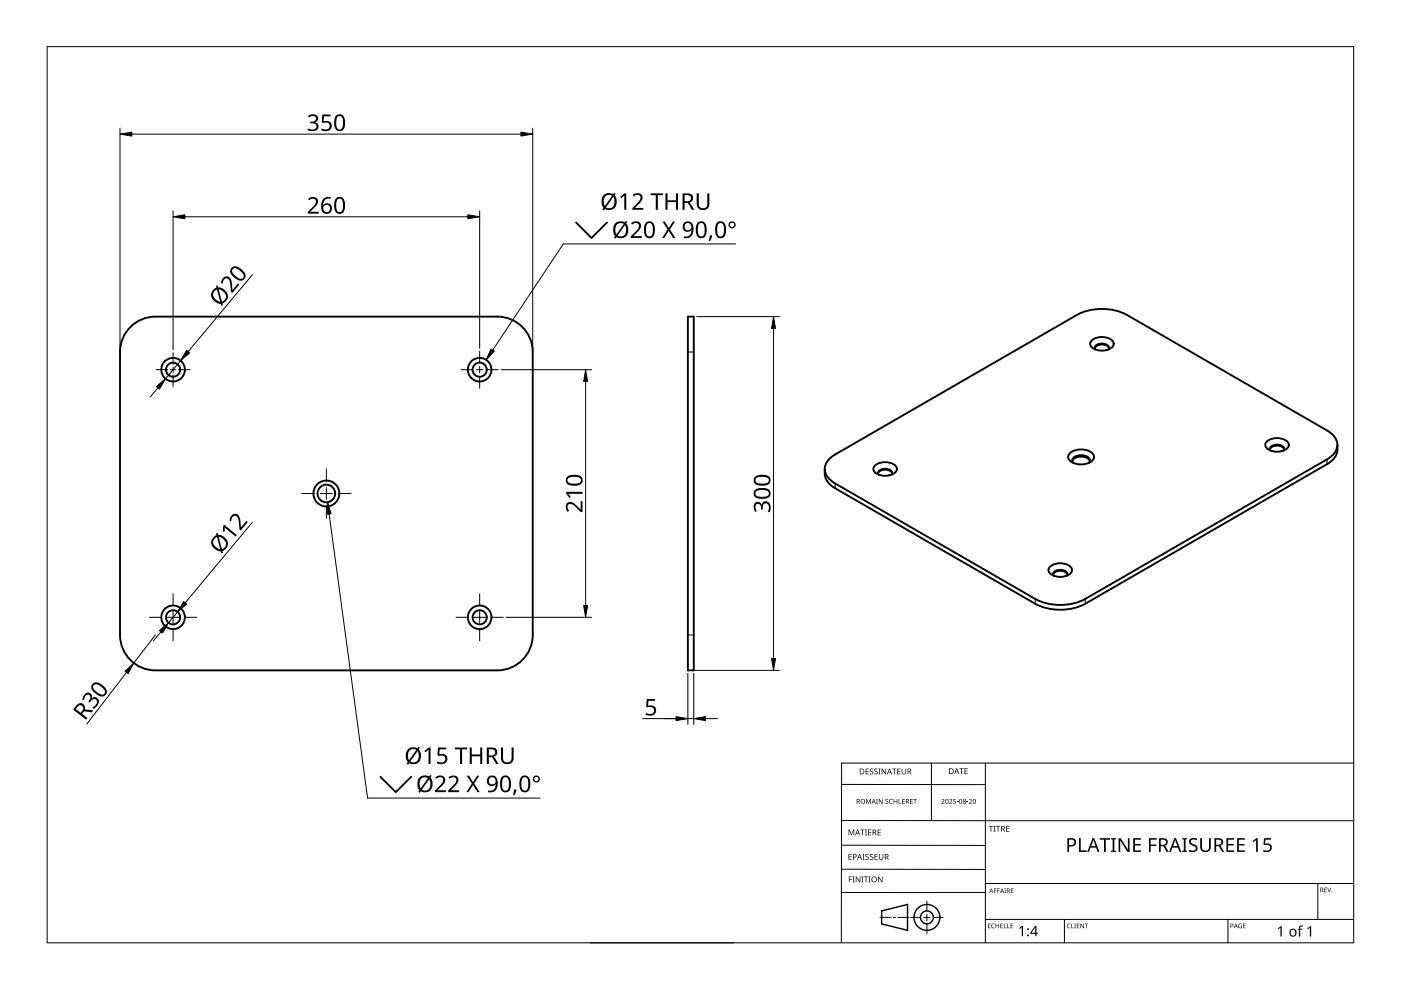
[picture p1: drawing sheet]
<svg xmlns="http://www.w3.org/2000/svg" width="297mm" height="210mm" viewBox="0 0 297 210" stroke-linecap="round" stroke-linejoin="round" font-family="sans-serif">
<g fill="none" stroke="#000" stroke-width=".4">
<path d="M27.3 69.7a7.5 7.5 0 0 1 5.6-2.6h72.5a7.5 7.5 0 0 1 7.5 7.5v60a7.5 7.5 0 0 1-7.5 7.5h-72.5a7.5 7.5 0 0 1-7.5-7.5v-60a7.5 7.5 0 0 1 1.9-4.9zM145.8 67.1h1.3v75h-1.3zM231.5 72.2a3.4 3.4 0 0 1 4.5 .3 1.25 1.25 0 0 1-1.1 1.6 3.3 3.3 0 0 1-3.7-.8l-.1-.4zM232.3 74.1l-.1-.1a.84 .84 0 0 1 1-1.1 1.43 1.43 0 0 1 1.9 1l-.1 .2M235.1 73.8a1.83 1.83 0 0 0-3 0M176 97.1l1.1-.7 51.2-29.6a11.7 11.7 0 0 1 10.6 0l42.5 24.5a3.4 3.4 0 0 1 2 4 4.3 4.3 0 0 1-2 2.1l-51.3 29.6a11.7 11.7 0 0 1-10.6 0l-42.4-24.5a3.4 3.4 0 0 1-2-4zM185.5 98.7a3.4 3.4 0 0 1 4.6 .3 1.25 1.25 0 0 1-1.2 1.7 3.3 3.3 0 0 1-3.6-.9l-.1-.4zM226.8 96.1a3.8 3.8 0 0 1 5.1 .4 1.37 1.37 0 0 1-1.3 1.8 3.7 3.7 0 0 1-4-1l-.1-.4zM227.6 98.2a.83 .83 0 0 1-.2-.9 .83 .83 0 0 1 .7-.6 2.55 2.55 0 0 1 2.9 .6 .72 .72 0 0 1-.2 .9M231.1 97.7a2.32 2.32 0 0 0-3.7 0M268.6 93.6a3.4 3.4 0 0 1 4.6 .3 1.25 1.25 0 0 1-1.2 1.7 3.3 3.3 0 0 1-3.7-.9v-.4zM269.4 95.6l-.1-.2a.84 .84 0 0 1 1-1.1 1.43 1.43 0 0 1 1.9 1l-.1 .3"/>
<path d="M272.2 95.2a1.83 1.83 0 0 0-2.9 0M283.6 94.3a3.8 3.8 0 0 1-2.2 4.1l-51.3 29.6a11.7 11.7 0 0 1-10.6 0l-42.4-24.5a3.8 3.8 0 0 1-2.2-4.1M186.3 100.7l-.1-.2a.84 .84 0 0 1 1-1.1 1.43 1.43 0 0 1 1.9 1l-.1 .3M189.2 100.4a1.83 1.83 0 0 0-3 0M222.6 120.1a3.4 3.4 0 0 1 4.6 .4 1.25 1.25 0 0 1-1.1 1.6 3.3 3.3 0 0 1-3.7-.8l-.1-.4zM223.5 122.1l-.1-.1a.84 .84 0 0 1 .9-1.1 1.43 1.43 0 0 1 2 .9l-.2 .3M226.3 121.8a1.83 1.83 0 0 0-3 0"/>
<circle cx="36.7" cy="78.4" r="2.5"/>
<circle cx="36.7" cy="78.4" r="1.5"/>
<circle cx="101.7" cy="78.4" r="2.5"/>
<circle cx="101.7" cy="78.4" r="1.5"/>
<circle cx="69.2" cy="104.6" r="2.75"/>
<circle cx="69.2" cy="104.6" r="1.88"/>
<circle cx="36.7" cy="130.9" r="2.5"/>
<circle cx="36.7" cy="130.9" r="1.5"/>
<circle cx="101.7" cy="130.9" r="2.5"/>
<circle cx="101.7" cy="130.9" r="1.5"/>
</g>
<path d="M145.8 74.6h1.3M281.4 97.4v1M177.1 102.5v1M145.8 134.6h1.3M219.5 127v1M230.1 127v1" fill="none" stroke="#000" stroke-width=".21"/>
<path d="M10 9.9h277v190h-277z" fill="none" stroke="#000" stroke-width=".21"/>
<g fill="none" stroke="#000" stroke-width=".21">
<path d="M178.4 179.2l30.5 .1M178.4 166.3l30.5 .1M178.5 174h108.6M197.5 161.8v12.2M208.9 161.8v38.1M287 161.8h-108.6v38.1M125.1 199.9h30.5M178.4 184.3h30.5M186.6 194.5h2.4M189.4 194.5h.5M190.4 194.5h2.4M193.1 194.5h2.1"/>
<path d="M195.8 194.5h1.4M196.5 191.1v2M196.5 193.8v1.4M196.5 195.9v2M197.9 194.5h2.1M208.9 189.2h-30.5M208.9 187.3h78.1M208.9 194.9h78.1M225.7 194.9v5M260.4 194.9v5M279.4 187.3v7.6"/>
</g>
<g fill="none" stroke="#000" stroke-width=".3">
<path d="M186.9 193.1l5.5-1.3v5.5l-5.5-1.4z"/>
<circle cx="196.5" cy="194.5" r="1.37"/>
<circle cx="196.5" cy="194.5" r="2.74"/>
</g>
<g fill="#000">
<path d="M179.9 175.9h.2l.4 1 .4-1h.2v1.2h-.1v-1.1l-.4 1.1h-.2l-.4-1.1 .1 1.1h-.2zM182.4 175.9h.9v.1h-.4v1.1h-.1v-1.1h-.4zM183.4 175.9h.4l-.1 .1v1l.1 .1h-.4l.1-.1v-1zM183.6 169.4h.2l.3 .8 .4-.8h.2v1h-.2v-.9l-.4 .9-.4-.9 .1 .9h-.2zM183.5 163h.7v.1h-.5v.4h.5v.1h-.5v.4h.5v.2h-.7zM184.1 175.9h.6v.1h-.5v.4h.5v.1h-.5v.5h.5v.1h-.6zM184.5 163.1l.4-.2 .2 .1v.1a.25 .25 0 0 0-.4-.1 .25 .25 0 0 0 0 .4 .4 .4 0 0 1 .5 .3 .4 .4 0 0 1-.3 .5 .4 .4 0 0 1-.5-.2h.1a.27 .27 0 0 0 .4 .1 .27 .27 0 0 0-.1-.4l-.3-.3zM185.4 163.1l.4-.2 .3 .1-.1 .1a.25 .25 0 0 0-.4-.1 .25 .25 0 0 0 0 .4 .4 .4 0 0 1 .5 .3 .4 .4 0 0 1-.3 .5 .4 .4 0 0 1-.5-.2h.1a.27 .27 0 0 0 .4 .1 .27 .27 0 0 0 0-.4l-.4-.3zM185.8 169.4h.3l-.1 .1v.8l.1 .1h-.3l.1-.1zM186.2 163h.5l-.2 .1v1l.2 .1h-.5l.2-.1v-1zM186.1 175.9h.6v.1h-.5v.4h.5v.1h-.5v.5h.5v.1h-.6zM186.3 169.4h.2l.5 .8v-.8h.1v1h-.1l-.6-.8v.8h-.1z"/>
<path d="M186.9 163h.2l.6 1v-1h.2v1.2h-.2l-.6-1v1h-.2zM187.8 169.5l.3-.1h.2v.2a.25 .25 0 0 0-.3-.1 .25 .25 0 0 0-.1 .3 .25 .25 0 0 0 .3 .1 .32 .32 0 0 1 0 .5 .32 .32 0 0 1-.5-.1 .25 .25 0 0 0 .4 .1 .25 .25 0 0 0 0-.4l-.3-.2zM188.6 169.5l.4-.1h.3l-.1 .2a.41 .41 0 0 0-.6 .3 .41 .41 0 0 0 .6 .4 .48 .48 0 0 1-.6-.1 .48 .48 0 0 1 0-.7zM189.1 163h1v.1h-.4v1.1h-.2v-1.1h-.4zM189.5 169.4h.1v.4h.5v-.4h.1v1h-.1v-.5h-.5v.5h-.1zM190.5 169.4h.2v.9h.4v.1h-.6zM190.2 163h.7v.1h-.5v.4h.5v.1h-.5v.4h.5v.2h-.7zM191.3 169.4h.5v.1h-.4v.3h.4v.1h-.4v.4h.4v.1h-.5zM191.2 163h.1v.8a.32 .32 0 0 0 .3 .3 .32 .32 0 0 0 .4-.4v-.7h.1v.7a.47 .47 0 0 1-.5 .5 .47 .47 0 0 1-.4-.5zM193 169.4h.5v.1h-.4v.3h.4v.1h-.4v.4h.4v.1h-.5zM193.6 169.4h.8v.1h-.3v.9h-.2v-.9h-.3zM199.6 169.5a.37 .37 0 0 1 .6 0 .37 .37 0 0 1-.2 .6l-.2 .2h.5v.1h-.7l.3-.4a.27 .27 0 0 0 .2-.3 .27 .27 0 0 0-.4-.1z"/>
<path d="M201.2 169.5a.37 .37 0 0 1 .6 0 .37 .37 0 0 1-.2 .6l-.2 .2h.5v.1h-.7l.3-.4a.27 .27 0 0 0 .3-.3 .27 .27 0 0 0-.5-.1zM202.1 169.4h.5v.1h-.4v.3a.34 .34 0 0 1 .5 .2 .34 .34 0 0 1-.2 .4 .34 .34 0 0 1-.4-.1 .29 .29 0 0 0 .4 0 .29 .29 0 0 0 0-.4 .29 .29 0 0 0-.4 0zM202.9 170l.3 .1zM203.4 162.9h.9v.1h-.4v1.1h-.1v-1.1h-.4zM204.9 170l.4 .1zM204.5 162.9h.7v.1h-.5v.4h.4v.1h-.4v.5h.5v.1h-.7zM205.4 169.5a.37 .37 0 0 1 .6 0 .37 .37 0 0 1-.2 .6l-.2 .2h.5v.1h-.7l.3-.4a.27 .27 0 0 0 .3-.3 .27 .27 0 0 0-.5-.1zM209.6 175.1h.9v.2h-.3v1h-.2v-1h-.4zM210.6 175.1h.5l-.2 .1v1l.2 .1h-.5l.2-.1v-1zM211.2 175.1h.9v.2h-.4v1h-.2v-1h-.3zM213.3 175.1h.7v.2h-.5v.3h.5v.2h-.5v.4h.5v.1h-.7zM252.2 178a1.38 1.38 0 0 1 1.6-.2l-.1 .3-.3-.1a.55 .55 0 0 0-.9 .3 .55 .55 0 0 0 .6 .7 .88 .88 0 0 1 .8 1.1 .88 .88 0 0 1-1.3 .6l-.5-.2v-.3h.2a.82 .82 0 0 0 1.2-.3l-.1-.4-.4-.2a.88 .88 0 0 1-.8-1.3z"/>
<path d="M254.5 177.7h.3v1.9a.76 .76 0 0 0 .8 .7 .76 .76 0 0 0 .7-.7v-1.9h.4v1.9a1.12 1.12 0 0 1-1.1 1.1 1.12 1.12 0 0 1-1.1-1.1zM268 177.7h1.5v.3h-1.2l-.1 .9a.98 .98 0 0 1 1.5 .8 .98 .98 0 0 1-1.4 1l-.5-.2v-.3a.84 .84 0 0 0 .9 .2 .84 .84 0 0 0 .6-.8 .81 .81 0 0 0-1.2-.4l-.2-.1zM180 185.8h.7v.2h-.6v.4h.5v.1h-.5v.6h-.1zM179.9 181.1h.7v.1h-.5v.4h.4v.1h-.4v.5h.5v.1h-.7zM180.8 185.8h.4l-.1 .2v.9l.1 .2h-.4l.1-.2v-.9zM181.4 185.8h.2l.7 1.1v-1.1h.1v1.3h-.2l-.6-1v1h-.2zM182.6 185.8h.5l-.2 .2v.9l.2 .2h-.5l.2-.2v-.9zM182.9 181.1h.4l-.1 .1v1l.1 .1h-.4l.1-.1v-1zM183.2 185.8h.9v.2h-.4v1.1h-.2v-1.1h-.3zM183.5 181.2l.5-.1h.2v.2a.25 .25 0 0 0-.4-.1 .25 .25 0 0 0 0 .4 .4 .4 0 0 1 .4 .3 .4 .4 0 0 1-.2 .4 .4 .4 0 0 1-.5-.2 .27 .27 0 0 0 .5 .1 .27 .27 0 0 0-.1-.4l-.4-.3zM184.2 185.8h.4l-.1 .2v.9l.1 .2h-.4l.1-.2v-.9zM184.5 181.2l.4-.1h.2v.2a.25 .25 0 0 0-.4-.1 .25 .25 0 0 0 0 .4 .4 .4 0 0 1 .5 .3 .4 .4 0 0 1-.3 .4 .4 .4 0 0 1-.5-.2h.1a.27 .27 0 0 0 .4 .1 .27 .27 0 0 0-.1-.4l-.3-.3z"/>
<path d="M185.4 181.1h.7v.1h-.5v.4h.5v.1h-.5v.5h.5v.1h-.7zM186.2 185.8h.1l.7 1.1v-1.1h.1v1.3h-.2l-.6-1v1h-.1zM186.3 181.1h.2v.8a.32 .32 0 0 0 .3 .3 .32 .32 0 0 0 .3-.3v-.8h.2v.8a.47 .47 0 0 1-.5 .4 .47 .47 0 0 1-.5-.4zM209.5 195.8h.5l-.4 .1v.3h.4l-.4 .1v.4l.4 .1h-.5zM210.3 196l.3-.2 .3 .1v.1a.39 .39 0 0 0-.6 .3 .39 .39 0 0 0 .6 .4 .46 .46 0 0 1-.7-.1 .46 .46 0 0 1 .1-.6zM210.7 188.4h.6l-.4 .1v.3h.4l-.4 .1v.4h-.2zM211.4 188.4h.6l-.4 .1v.3h.4l-.4 .1v.4h-.2zM211.1 195.8h.1v.4h.5v-.4h.1v1h-.1v-.5h-.5v.5h-.1zM212.1 195.8h.5l-.4 .1v.3h.4l-.4 .1v.4l.4 .1h-.5zM212.8 195.8h.2v.9l.4 .1h-.6zM212.9 188.4h.4l-.1 .1 .1 .8h-.4l.2-.1zM213.6 195.8h.1v.9l.4 .1h-.5z"/>
<path d="M214.3 195.8h.5l-.4 .1v.3h.4l-.4 .1v.4l.4 .1h-.5zM214.3 188.4h.6l-.5 .1v.3h.4l-.4 .1v.3l.5 .1h-.6zM216.1 196.8l.6-.5h.2v2.2h-.3v-1.9l-.4 .3zM226.3 196l.4-.2 .3 .1-.1 .1a.39 .39 0 0 0-.6 .3 .39 .39 0 0 0 .6 .4 .46 .46 0 0 1-.6-.1 .46 .46 0 0 1 0-.6zM227.1 195.8h.2v.9l.4 .1h-.6zM227.8 195.8h.3l-.1 .1 .1 .9h-.3l.1-.1zM228.8 177.7h.3v2.6h1.3v.3h-1.6zM228.3 195.8h.5l-.4 .1v.3h.4l-.4 .1v.4l.4 .1h-.5zM229.1 195.8h.1l.5 .8v-.8h.1v1h-.1l-.5-.8v.8h-.1zM230 195.8h.7l-.3 .1v.9h-.1v-.9zM233.2 177.7h2.1v.3h-.9v2.6h-.3v-2.6h-.9zM235.6 177.7h1v.2l-.3 .1v2.3l.3 .1v.2h-1v-.2l.3-.1v-2.3l-.3-.1z"/>
<path d="M237.2 177.7h.4l1.5 2.4v-2.4h.4v2.9h-.4l-1.6-2.4v2.4h-.3zM240.3 177.7h1.6v.3h-1.3v.9h1.2v.4h-1.2v1h1.3v.3h-1.6zM243.6 177.7h1.6v.3h-1.2v1.1h1.2v.3h-1.2v1.2h-.4zM250.6 177.7h1.1v.2l-.4 .1v2.3l.4 .1v.2h-1.1v-.2l.4-.1v-2.3l-.4-.1zM260 177.7h1.6v.3h-1.2v.9h1.2v.4h-1.2v1h1.2v.3h-1.6zM262.7 196l.6-.1-.1 .1a.4 .4 0 0 0-.5 .3 .4 .4 0 0 0 .5 .4v-.3l-.2-.1h.3v.5a.53 .53 0 0 1-.7-.1 .53 .53 0 0 1 .1-.7zM262.3 177.7h1.6v.3h-1.2v.9h1.1v.4h-1.1v1h1.2v.3h-1.6zM263.6 195.8h.5l-.4 .1v.3h.4l-.4 .1v.4l.4 .1h-.5zM265.6 178.3l.8-.6h.3v2.9h-.4v-2.5l-.5 .5zM270.9 196.8l.6-.4h.2v2.2h-.2v-1.9l-.4 .3zM275.5 196.4l.7-.1v.2h-.4l-.1 .2v.2h.4v.2h-.4v1.5h-.3v-1.5h-.3l.3-.2zM277.2 196.8l.6-.4h.2v2.2h-.3v-1.9l-.4 .3z"/>
<path d="M280.8 188.2h.5l-.4 .1v.3h.4l-.4 .1v.4l.4 .1h-.5zM281.4 188.2h.1l.3 .8 .3-.8h.1l-.3 1h-.1z"/>
<path d="M181.6 169.4h.3a.29 .29 0 0 1 .4 .2 .29 .29 0 0 1-.2 .4l.3 .4h-.2l-.2-.4h-.2v.4h-.2zM181.8 169.5v.4h.1a.2 .2 0 0 0 .2-.2 .2 .2 0 0 0-.2-.2z"/>
<path d="M181.8 175.9h.1l.5 1.2h-.2l-.1-.4h-.5l-.2 .4h-.1zM181.8 176l-.2 .6h.4z"/>
<path d="M182.3 163h.4a.61 .61 0 0 1 .6 .6 .61 .61 0 0 1-.7 .6h-.3zM182.4 163.1v.9h.2a.48 .48 0 0 0 .5-.4 .48 .48 0 0 0-.5-.5z"/>
<path d="M182.4 169.9a.51 .51 0 0 1 1 0 .51 .51 0 0 1-1 0zM182.6 169.9a.4 .4 0 0 0 .8 0 .4 .4 0 0 0-.8 0z"/>
<path d="M185 175.9h.3a.35 .35 0 0 1 .5 .2 .35 .35 0 0 1-.3 .5l.4 .5h-.2l-.3-.5h-.2v.5h-.2zM185.2 176v.5h.1a.23 .23 0 0 0 .3-.3 .23 .23 0 0 0-.3-.2z"/>
<path d="M185.2 169.4l.5 1-.3-.3h-.4l-.2 .3zM185.2 169.5l-.1 .5h.3z"/>
<path d="M188.5 163h.2l.4 1.2h-.1l-.2-.4h-.5l-.1 .4h-.2zM188.6 163.1l-.2 .6h.4z"/>
<path d="M192.1 169.4h.3a.29 .29 0 0 1 .3 .2 .29 .29 0 0 1-.2 .4l.3 .4h-.1l-.3-.4h-.2v.4h-.1zM192.2 169.5v.4h.2a.2 .2 0 0 0 .2-.2 .2 .2 0 0 0-.3-.2z"/>
<path d="M192.4 163h.4a.35 .35 0 0 1 .4 .2 .35 .35 0 0 1-.2 .4l.3 .6h-.2l-.3-.5h-.2v.5h-.2zM192.6 163.1v.4h.2a.23 .23 0 0 0 .3-.2 .23 .23 0 0 0-.3-.2z"/>
<path d="M200.5 169.5l.4-.1 .2 .2v.5l-.2 .3h-.3l-.2-.2zM200.6 169.6v.1a.37 .37 0 0 0-.1 .4 .37 .37 0 0 0 .4 .2 .4 .4 0 0 0 .1-.5 .4 .4 0 0 0-.4-.2z"/>
<path d="M201.2 162.9h.4a.61 .61 0 0 1 .6 .6 .61 .61 0 0 1-.6 .6h-.4zM201.4 163v1h.1a.48 .48 0 0 0 .5-.5 .48 .48 0 0 0-.4-.5z"/>
<path d="M202.8 162.9h.1l.5 1.2h-.2l-.1-.4h-.5l-.1 .4h-.2zM202.8 163l-.1 .6h.3z"/>
<path d="M203.5 169.5l.3-.1 .2 .2v.5l-.2 .3h-.3l-.1-.2zM203.5 169.6v.1a.37 .37 0 0 0-.1 .4 .37 .37 0 0 0 .4 .2 .4 .4 0 0 0 .1-.5 .4 .4 0 0 0-.4-.2z"/>
<path d="M204.2 169.5a.29 .29 0 0 1 .5-.1 .29 .29 0 0 1-.1 .5 .29 .29 0 0 1 .1 .4 .29 .29 0 0 1-.4 0 .29 .29 0 0 1 .1-.4zM204.3 170.2a.2 .2 0 0 0 .4 0 .2 .2 0 0 0-.4 0zM204.3 169.7a.17 .17 0 0 0 .3 0 .17 .17 0 0 0-.3 0z"/>
<path d="M206.4 169.5l.3-.1 .2 .2v.5l-.2 .3h-.3l-.1-.2zM206.4 169.6v.1a.37 .37 0 0 0-.1 .4 .37 .37 0 0 0 .4 .2 .4 .4 0 0 0 .2-.5 .4 .4 0 0 0-.5-.2z"/>
<path d="M212.3 175.1h.3a.35 .35 0 0 1 .4 .3 .35 .35 0 0 1-.2 .4l.3 .5h-.2l-.3-.5h-.2v.5h-.1zM212.4 175.2v.5h.2a.23 .23 0 0 0 .3-.2 .23 .23 0 0 0-.3-.3z"/>
<path d="M226.3 177.7h.8a.92 .92 0 0 1 1.1 .9 .92 .92 0 0 1-1.2 .9h-.3v1.1h-.4zM226.7 178v1.2a.73 .73 0 0 0 .8-.1 .73 .73 0 0 0 .2-.8l-.3-.2z"/>
<path d="M245.7 177.7h.8a.84 .84 0 0 1 1.1 .6 .84 .84 0 0 1-.6 1l.8 1.3h-.4l-.7-1.2h-.6v1.2h-.4zM246.1 178v1.1h.4a.56 .56 0 0 0 .7-.5 .56 .56 0 0 0-.7-.6z"/>
<path d="M257.5 177.7h.8a.84 .84 0 0 1 1 .6 .84 .84 0 0 1-.5 1l.8 1.3h-.5l-.7-1.2h-.6v1.2h-.3zM257.8 178v1.1h.5a.56 .56 0 0 0 .7-.5 .56 .56 0 0 0-.7-.6z"/>
<path d="M180.8 181.1h.4a.41 .41 0 0 1 .4 .5 .41 .41 0 0 1-.6 .2v.5h-.2zM181 181.2v.5a.29 .29 0 0 0 .5-.3 .29 .29 0 0 0-.5-.2z"/>
<path d="M182.2 181.1h.1l.5 1.2h-.2l-.1-.4h-.5l-.1 .4h-.2zM182.3 181.2l-.2 .6h.3z"/>
<path d="M184.7 186.5a.61 .61 0 0 1 1.2 0 .61 .61 0 0 1-1.2 0zM184.9 186.5a.45 .45 0 0 0 .9 0 .45 .45 0 0 0-.9 0z"/>
<path d="M187.6 181.1h.3a.35 .35 0 0 1 .5 .2 .35 .35 0 0 1-.3 .4l.4 .6h-.2l-.3-.5h-.3v.5h-.1zM187.7 181.2v.5h.2a.23 .23 0 0 0 .3-.3 .23 .23 0 0 0-.3-.2z"/>
<path d="M210.1 188.4l.5 .9-.2-.3h-.4l-.3 .3zM210.2 188.5l-.2 .4h.3z"/>
<path d="M212.4 188.4l.5 .9-.3-.3h-.3l-.3 .3zM212.4 188.5l-.1 .4h.3z"/>
<path d="M213.5 188.4h.2a.28 .28 0 0 1 .4 .2 .28 .28 0 0 1-.2 .3l.3 .4-.4-.4h-.2v.4h-.1zM213.6 188.5v.3h.1a.19 .19 0 0 0 .3-.2 .19 .19 0 0 0-.3-.1z"/>
<path d="M219.5 196.3h.2v1.5h.4v.2h-.4v.5h-.2v-.5h-1.1v-.2zM219.5 196.6l-.8 1.2h.8z"/>
<path d="M231.6 177.7h.4l1.1 2.9h-.4l-.3-.9h-1.2l-.3 .9h-.4zM231.8 178.1l-.4 1.3h.9z"/>
<path d="M249 177.7h.3l1.2 2.9h-.4l-.4-.9h-1.1l-.4 .9h-.3zM249.2 178.1l-.5 1.3h.9z"/>
<path d="M260.9 195.8h.2a.32 .32 0 0 1 .4 .4 .32 .32 0 0 1-.5 .2v.4h-.1zM261 195.9v.4a.24 .24 0 0 0 .4-.2 .24 .24 0 0 0-.4-.2z"/>
<path d="M262 195.8l.4 1-.2-.3h-.4l-.2 .3zM262 196l-.1 .4h.3z"/>
<path d="M273.6 197.1a.82 .82 0 0 1 1.2 .1 .82 .82 0 0 1-.2 1.2 .82 .82 0 0 1-1.2-.4zM273.8 197.2a.6 .6 0 0 0-.1 .8 .6 .6 0 0 0 .8 .2l.1-.3a.53 .53 0 0 0-.1-.6 .53 .53 0 0 0-.7-.1z"/>
<path d="M279.9 188.2h.3a.28 .28 0 0 1 .3 .2 .28 .28 0 0 1-.1 .3l.2 .5-.3-.4h-.2v.4h-.2zM280.1 188.3v.4h.1a.19 .19 0 0 0 .2-.2 .19 .19 0 0 0-.2-.2z"/>
<circle cx="218" cy="198.3" r=".2"/>
<circle cx="218" cy="197" r=".2"/>
<circle cx="282.4" cy="189.1" r=".09"/>
</g>
<g fill="none" stroke="#000" stroke-width=".21">
<path d="M33.1 78.4h2.5M36.1 78.4h1.2M36.7 74.8v2.5M36.7 77.8v1.1M36.7 79.5v2.5M37.8 78.4h2.5M97.8 78.4h2.5M101 78.4h1.4M101.7 74.5v2.5M101.7 77.7v1.4M101.7 79.8v2.5M103.1 78.4h2.5"/>
<path d="M69.2 99.4v2.7M63.9 104.6h2.8M67.9 104.6h2.5M69.2 103.4v2.5M69.2 107.1v2.8M71.7 104.6h2.7M31.7 130.9h2.5M35.4 130.9h2.5M36.7 125.9v2.5M36.7 129.6v2.5M36.7 133.4v2.5M39.2 130.9h2.5"/>
<path d="M96.7 130.9h2.5M100.4 130.9h2.5M101.7 125.9v2.5M101.7 129.6v2.5M101.7 133.4v2.5M104.2 130.9h2.5"/>
</g>
<g fill="none" stroke="#000" stroke-width=".21">
<path d="M25.4 27.2v46.8M27.9 28.4h82.5M112.9 27.2v46.8M36.7 44.7v29.4M39.2 46h60M53.5 58.2l-13.6 16.3M101.7 44.7v29.1M38.3 76.5l-3.2 3.8M106.2 78.4h19.2M147.7 67.1h17.6M164 69.6v70M33.5 82.2l-1.6 1.9"/>
<path d="M124.2 80.9v47.5M53.5 110.7l-14.2 17.1M32.9 134.6l-4.5 6M34.1 134l-1.6 1.9M37.7 129.7l-2 2.3M107.3 130.9h18.1M26.8 142.6l-8.4 10.9M136.3 152.4h10.8M145.8 142.8v10.8M146.5 142.1h18.8M147.1 142.8v10.8M149.6 152.4h2.5"/>
</g>
<g fill="#000">
<path d="M65.3 24.6a1.25 1.25 0 0 1 1.2-.4 1.25 1.25 0 0 1 .9 .9 .85 .85 0 0 1-.7 .8 .93 .93 0 0 1 .9 1.1 .93 .93 0 0 1-1.1 .8l-1.2-.2v-.4a1.24 1.24 0 0 0 1.8-.3 .71 .71 0 0 0-1-.8h-.3v-.3a.81 .81 0 0 0 .8-.1 .81 .81 0 0 0 .4-.8 1.02 1.02 0 0 0-1.5 0zM68.3 24.3h1.8v.4h-1.4l-.1 1a1.17 1.17 0 0 1 1.8 .9 1.17 1.17 0 0 1-1.6 1.2l-.7-.2v-.4a1.03 1.03 0 0 0 1.8-.5 .93 .93 0 0 0-1.5-.6l-.2-.2zM65.3 42.2a1.16 1.16 0 0 1 1.3-.5 1.16 1.16 0 0 1 .8 1.2l-.3 .7-1.3 1.3h1.8v.4h-2.3v-.4l1.1-1.1a.98 .98 0 0 0 .2-1.6l-.4-.1-.7 .4zM122 47.1h.3l3.1 3.1 3.1-3.1a.19 .19 0 0 1 .3 0 .19 .19 0 0 1 0 .2l-3.4 3.4-3.4-3.4zM131.5 41.7l.9-.7h.4v3.5h-.4v-3.1l-.7 .6zM133.8 47.3a1.16 1.16 0 0 1 1.3-.4 1.16 1.16 0 0 1 .8 1.2l-.3 .6-1.3 1.4h1.7v.4h-2.3v-.4l1.1-1.1a.98 .98 0 0 0 .3-1.7h-.5l-.6 .3zM134.1 41.4a1.16 1.16 0 0 1 1.3-.5 1.16 1.16 0 0 1 .8 1.2l-.3 .7-1.3 1.3h1.8v.4h-2.3v-.4l1.1-1.1a.98 .98 0 0 0 .2-1.6l-.4-.1-.7 .3zM137.9 41h2.7v.4h-1.1v3.1h-.5v-3.1h-1.1zM140.5 47h.4l.9 1.3 .9-1.3h.4l-1.1 1.6 1.2 1.9h-.5l-.9-1.6-1 1.6h-.4l1.1-1.9zM141.1 41h.4v1.5h1.8v-1.5h.5v3.5h-.5v-1.6h-1.8v1.6h-.4zM147.7 41h.5v2.3a.9 .9 0 0 0 .9 .9 .9 .9 0 0 0 .9-.9v-2.3h.4v2.3a1.35 1.35 0 0 1-1.3 1.2 1.35 1.35 0 0 1-1.4-1.3zM150.5 49.9h.5l-.4 1.2h-.3z"/>
<path d="M47.4 58.9a1.09 1.09 0 0 1 1.3-.1 1.09 1.09 0 0 1 .5 1.2l.1 1.5 1.1-1.4 .3 .3-1.5 1.7-.2-.2-.2-1.6a.98 .98 0 0 0-1.1-1.2l-.3 .3-.2 .7h-.3l.1-.6zM47.5 111.2l2.7 2.3-.2 .3-2.4-2v.9h-.3v-1.2zM49.2 109.2a1.09 1.09 0 0 1 1.3-.1 1.09 1.09 0 0 1 .5 1.2l.1 1.5 1.1-1.3 .3 .2-1.4 1.8-.3-.3-.2-1.5a.98 .98 0 0 0-1.1-1.3l-.3 .4-.2 .6h-.3l.1-.5zM120.2 106.7a1.5 1.5 0 0 1 2.2 .6l.7 .7v-1.7h.4v2.3h-.4l-1.1-1.1a.98 .98 0 0 0-1.6-.3l-.1 .5 .4 .6-.3 .2a1.47 1.47 0 0 1-.2-1.8zM120 104.3h3.5v.4h-3l.5 .7-.3 .2-.7-1zM160 106.7a.85 .85 0 0 1 .9-.3 .85 .85 0 0 1 .6 .7 .93 .93 0 0 1 1-.8 .93 .93 0 0 1 .9 1l-.2 1.3h-.4a1.24 1.24 0 0 0-.3-1.9 .71 .71 0 0 0-.8 1v.3h-.4a.81 .81 0 0 0 0-.8 .81 .81 0 0 0-.8-.3 1.02 1.02 0 0 0 0 1.4l-.3 .3a1.65 1.65 0 0 1-.2-1.9zM18 147.2a.86 .86 0 0 1 1.1-.2 .86 .86 0 0 1 .3 1.1 .93 .93 0 0 1 1.4 0 .93 .93 0 0 1 0 1.3l-.9 .9-.4-.2a1.24 1.24 0 0 0 .9-1.7 .71 .71 0 0 0-1.2 .3l-.2 .3-.3-.2a.81 .81 0 0 0 .5-.8 .81 .81 0 0 0-.5-.7 1.02 1.02 0 0 0-.9 1.1h-.3v-.2zM92.9 158.5h1.7v.4h-1.4l-.1 1a1.17 1.17 0 0 1 1.8 1 1.17 1.17 0 0 1-1.6 1.1l-.7-.2v-.4a1.03 1.03 0 0 0 1.8-.5 .93 .93 0 0 0-1.5-.6l-.2-.2zM106.2 158.5h.5v2.3a.9 .9 0 0 0 .9 .8 .9 .9 0 0 0 .9-.9v-2.2h.4v2.2a1.34 1.34 0 0 1-1.4 1.3 1.34 1.34 0 0 1-1.3-1.3zM137.1 148.2h1.8v.4h-1.4l-.1 1a1.17 1.17 0 0 1 1.7 1 1.17 1.17 0 0 1-1.6 1.1l-.6-.1v-.5a1.03 1.03 0 0 0 1.1 .3 1.03 1.03 0 0 0 .7-.8 .93 .93 0 0 0-1.5-.6l-.2-.1zM80.5 164.6h.3l3.1 3.1 3.1-3.1a.19 .19 0 0 1 .3 0 .19 .19 0 0 1 0 .2l-3.4 3.4-3.4-3.4zM90 159.2l.9-.7h.4v3.5h-.4v-3.1l-.7 .6z"/>
<path d="M92.3 164.8a1.16 1.16 0 0 1 1.3-.4 1.16 1.16 0 0 1 .8 1.2l-.3 .6-1.3 1.4h1.7v.4h-2.3v-.4l1.1-1.1a.98 .98 0 0 0 .3-1.7h-.5l-.6 .3zM95.1 164.8a1.16 1.16 0 0 1 1.3-.4 1.16 1.16 0 0 1 .8 1.2l-.3 .6-1.3 1.4h1.7v.4h-2.3v-.4l1.1-1.1a.98 .98 0 0 0 .3-1.7h-.5l-.6 .3zM96.4 158.5h2.7v.4h-1.1v3.1h-.5v-3.1h-1.1zM99 164.5h.4l.9 1.3 .9-1.3h.4l-1.1 1.6 1.2 1.9h-.5l-.9-1.6-1 1.6h-.4l1.1-1.9zM99.6 158.5h.4v1.5h1.8v-1.5h.5v3.5h-.5v-1.6h-1.8v1.6h-.4zM109 167.4h.5l-.4 1.2h-.3z"/>
<path d="M71.3 24.5a1.16 1.16 0 0 1 1.3-.1 1.16 1.16 0 0 1 .5 1.2 1.69 1.69 0 0 1-1 2.2 1.27 1.27 0 0 1-1.2-1.6l.1-1.1zM71.6 24.8a2.16 2.16 0 0 0 .2 2.6 .82 .82 0 0 0 .9-1 1.35 1.35 0 0 0-.7-1.8z"/>
<path d="M49.2 56.7a1.58 1.58 0 0 1 2.2 .5 1.2 1.2 0 0 1 .7 1.2 1.2 1.2 0 0 1-.8 1.1 2.59 2.59 0 0 1-2.5-2.2zM49.3 57.1a1.34 1.34 0 0 0 1 1.7l.2 .1a.69 .69 0 0 0 1 0 .69 .69 0 0 0-.1-1 1.91 1.91 0 0 0-1.9-.9z"/>
<path d="M68.6 42.1l.5-.3h.6h.4v.4a1.18 1.18 0 0 0-1.6 1.3 1.08 1.08 0 0 1 1.6-.1 1.08 1.08 0 0 1 0 1.6 1.22 1.22 0 0 1-1.5 .2 1.22 1.22 0 0 1-.5-1.4l.1-.9zM68.5 44.2a.76 .76 0 0 0 1.5 0 .76 .76 0 0 0-1.5 0z"/>
<path d="M71.3 42a1.16 1.16 0 0 1 1.3-.1 1.16 1.16 0 0 1 .5 1.2 1.69 1.69 0 0 1-1 2.2 1.27 1.27 0 0 1-1.2-1.5v-1zM71.5 42.3a2.16 2.16 0 0 0 .3 2.7 .82 .82 0 0 0 .9-1.1 1.35 1.35 0 0 0-.7-1.8z"/>
<path d="M128 41.4l.5-.3a1.92 1.92 0 0 1 1.5 .1l.2-.4 .3 .2-.2 .4a1.81 1.81 0 0 1 .3 2.3 1.81 1.81 0 0 1-2.2 .7l-.2-.1-.2 .3-.3-.2 .3-.3a2.31 2.31 0 0 1 0-2.7zM130 41.7l-1.5 2.3a1.23 1.23 0 0 0 1.4-.1 1.23 1.23 0 0 0 .4-1.5zM128.4 41.6a1.93 1.93 0 0 0-.2 2.1l1.6-2.2-.8-.2z"/>
<path d="M130.4 47.4l.5-.4a1.92 1.92 0 0 1 1.6 .1l.2-.3 .3 .2-.2 .4a1.81 1.81 0 0 1 .2 2.2 1.81 1.81 0 0 1-2.1 .8l-.2-.1-.2 .3-.3-.2 .2-.3a2.31 2.31 0 0 1 0-2.7zM132.5 47.7l-1.6 2.2a1.23 1.23 0 0 0 1.5-.1 1.23 1.23 0 0 0 .3-1.4zM130.8 47.6a1.93 1.93 0 0 0-.1 2.1l1.5-2.2-.7-.2z"/>
<path d="M137 47.2a1.16 1.16 0 0 1 1.3-.1 1.16 1.16 0 0 1 .5 1.2 1.69 1.69 0 0 1-1 2.2 1.27 1.27 0 0 1-1.3-1.6l.1-1.1zM137.2 47.5a2.16 2.16 0 0 0 .3 2.6 .82 .82 0 0 0 .9-1 1.35 1.35 0 0 0-.7-1.8z"/>
<path d="M144.7 41h1a1 1 0 0 1 1.2 .7 1 1 0 0 1-.7 1.2l1 1.6h-.5l-.9-1.5h-.7v1.5h-.4zM145.1 41.4v1.3h.6a.67 .67 0 0 0 .8-.7 .67 .67 0 0 0-.9-.6z"/>
<path d="M145 47.2a1.22 1.22 0 0 1 1.5-.1 1.22 1.22 0 0 1 .5 1.4 1.64 1.64 0 0 1-2 2v-.4a1.16 1.16 0 0 0 1.2-.2 1.16 1.16 0 0 0 .4-1.2 1.08 1.08 0 0 1-1.6 .2 1.08 1.08 0 0 1 0-1.7zM145.1 48a.76 .76 0 0 0 1.5 0 .76 .76 0 0 0-1.5 0z"/>
<path d="M148 47.2a1.16 1.16 0 0 1 1.3-.1 1.16 1.16 0 0 1 .5 1.2 1.69 1.69 0 0 1-1 2.2 1.27 1.27 0 0 1-1.3-1.6l.1-1.1zM148.2 47.5a2.16 2.16 0 0 0 .3 2.6 .82 .82 0 0 0 .9-1 1.35 1.35 0 0 0-.7-1.8z"/>
<path d="M152.1 47.2a1.16 1.16 0 0 1 1.3-.1 1.16 1.16 0 0 1 .5 1.2 1.69 1.69 0 0 1-1 2.2 1.27 1.27 0 0 1-1.3-1.6l.1-1.1zM152.3 47.5a2.16 2.16 0 0 0 .3 2.6 .82 .82 0 0 0 .9-1 1.35 1.35 0 0 0-.7-1.8z"/>
<path d="M154.5 47.7a.75 .75 0 0 1 1.5 0 .75 .75 0 0 1-1.5 0zM154.8 47.7a.46 .46 0 0 0 .9 0 .46 .46 0 0 0-.9 0z"/>
<path d="M45.8 60.6l.3-.1 .1 .4a1.81 1.81 0 0 1 2 1.2 1.81 1.81 0 0 1-.8 2.2l-.2 .1 .1 .3-.4 .2-.1-.5a1.84 1.84 0 0 1-1.8-1 1.84 1.84 0 0 1 .3-2.1l.6-.3zM46.4 61.3l.7 2.7a1.23 1.23 0 0 0 .8-1.2 1.23 1.23 0 0 0-.9-1.2zM45.6 61.6l-.3 .4a1.34 1.34 0 0 0 1 1.9l.4 .1-.7-2.6z"/>
<path d="M45.8 113.1l.3-.1 .2 .4a1.81 1.81 0 0 1 1.9 1.2 1.81 1.81 0 0 1-.8 2.2h-.2l.1 .4-.4 .1-.1-.4a1.84 1.84 0 0 1-1.8-1 1.84 1.84 0 0 1 .3-2.1l.6-.3zM46.4 113.8l.7 2.6a1.23 1.23 0 0 0 .8-1.1 1.23 1.23 0 0 0-.9-1.2zM45.6 114.1l-.3 .4a1.34 1.34 0 0 0 1 1.8l.4 .2-.7-2.6z"/>
<path d="M120.2 101.1a2.6 2.6 0 0 1 3.2 .2 1.22 1.22 0 0 1-.2 1.3 1.22 1.22 0 0 1-1.2 .4 1.53 1.53 0 0 1-2-1zM120.5 101.4a.75 .75 0 0 0 0 .9 .75 .75 0 0 0 .9 .2h1a.69 .69 0 0 0 .8-.7 .69 .69 0 0 0-.8-.7h-1.3z"/>
<path d="M160 103.9a2.59 2.59 0 0 1 3.3 .2 1.22 1.22 0 0 1-.2 1.3 1.22 1.22 0 0 1-1.3 .4 1.53 1.53 0 0 1-2-1zM160.4 104.2a.75 .75 0 0 0-.1 .9 .75 .75 0 0 0 .9 .2h1a.69 .69 0 0 0 .8-.7 .69 .69 0 0 0-.8-.7h-1.3z"/>
<path d="M160 101.1a2.6 2.6 0 0 1 3.3 .2 1.22 1.22 0 0 1-.2 1.3 1.22 1.22 0 0 1-1.3 .4 1.53 1.53 0 0 1-2-1zM160.4 101.4a.75 .75 0 0 0-.1 .9 .75 .75 0 0 0 .9 .2h1a.69 .69 0 0 0 .8-.7 .69 .69 0 0 0-.8-.7h-1.3z"/>
<path d="M16.3 149.5a.97 .97 0 0 1 1.2-.3 .97 .97 0 0 1 .5 1.2l1.8 .2-.3 .4-1.7-.2-.4 .6 1.1 .8-.2 .4-2.8-2.1zM16.5 149.8l-.4 .5 1 .8 .3-.4a.65 .65 0 0 0 .1-1 .65 .65 0 0 0-1 .1z"/>
<path d="M19.7 145a1.58 1.58 0 0 1 2.2 .4 1.2 1.2 0 0 1 .8 1.1 1.2 1.2 0 0 1-.8 1.1 2.59 2.59 0 0 1-2.5-2zM19.9 145.3a1.34 1.34 0 0 0 .9 1.7l.3 .1a.69 .69 0 0 0 1-.1 .69 .69 0 0 0-.2-1 1.91 1.91 0 0 0-1.9-.8z"/>
<path d="M86.4 158.9l.6-.3a1.92 1.92 0 0 1 1.5 .1l.2-.4 .3 .2-.2 .4a1.81 1.81 0 0 1 .3 2.2 1.81 1.81 0 0 1-2.2 .8l-.2-.1-.2 .3-.3-.2 .3-.3a2.31 2.31 0 0 1-.1-2.7zM88.5 159.2l-1.5 2.3a1.23 1.23 0 0 0 1.4-.1 1.23 1.23 0 0 0 .4-1.5zM86.9 159.1a1.93 1.93 0 0 0-.2 2.1l1.6-2.2-.8-.2z"/>
<path d="M88.9 164.9l.5-.4a1.92 1.92 0 0 1 1.6 .1l.2-.3 .3 .2-.2 .4a1.81 1.81 0 0 1 .2 2.2 1.81 1.81 0 0 1-2.1 .8l-.2-.1-.2 .3-.3-.2 .2-.4a2.31 2.31 0 0 1 0-2.6zM91 165.2l-1.6 2.2a1.23 1.23 0 0 0 1.5-.1 1.23 1.23 0 0 0 .3-1.4zM89.3 165.1a1.93 1.93 0 0 0-.1 2.1l1.5-2.2-.7-.2z"/>
<path d="M103.2 158.5h1a1 1 0 0 1 1.2 .7 1 1 0 0 1-.7 1.2l1 1.6h-.5l-.9-1.5h-.7v1.5h-.4zM103.6 158.9v1.3h.6a.67 .67 0 0 0 .8-.7 .67 .67 0 0 0-.9-.6z"/>
<path d="M103.5 164.7a1.22 1.22 0 0 1 1.5-.1 1.22 1.22 0 0 1 .5 1.4 1.64 1.64 0 0 1-2 2v-.4a1.16 1.16 0 0 0 1.2-.2 1.16 1.16 0 0 0 .4-1.2 1.08 1.08 0 0 1-1.6 .1 1.08 1.08 0 0 1 0-1.6zM103.6 165.5a.76 .76 0 0 0 1.5 0 .76 .76 0 0 0-1.5 0z"/>
<path d="M106.5 164.7a1.16 1.16 0 0 1 1.3-.1 1.16 1.16 0 0 1 .5 1.2 1.69 1.69 0 0 1-1 2.2 1.27 1.27 0 0 1-1.3-1.6l.1-1zM106.7 165a2.16 2.16 0 0 0 .3 2.6 .82 .82 0 0 0 .9-1 1.35 1.35 0 0 0-.7-1.8z"/>
<path d="M110.6 164.7a1.16 1.16 0 0 1 1.3-.1 1.16 1.16 0 0 1 .5 1.2 1.69 1.69 0 0 1-1 2.2 1.27 1.27 0 0 1-1.3-1.6l.1-1.1zM110.8 165a2.16 2.16 0 0 0 .3 2.6 .82 .82 0 0 0 .9-1 1.35 1.35 0 0 0-.7-1.8z"/>
<path d="M113 165.2a.75 .75 0 0 1 1.5 0 .75 .75 0 0 1-1.5 0zM113.3 165.2a.46 .46 0 0 0 .9 0 .46 .46 0 0 0-.9 0z"/>
</g>
<g fill="#000" stroke="#000" stroke-width=".21">
<path d="M25.4 28.4l2.5-.4v.9zM110.4 28l2.5 .4-2.5 .5zM36.7 46l2.5-.5v.9zM99.2 45.5l2.5 .5-2.5 .4zM39.6 74.3l.6 .5-1.9 1.7zM164 67.1l.4 2.5h-.8zM33.2 82l1.9-1.7-1.3 2.2zM124.2 78.4l.4 2.5h-.9zM33.8 133.7l1.9-1.7-1.2 2.2zM38.9 127.5l.7 .6-1.9 1.6zM123.7 128.4h.9l-.4 2.5zM163.6 139.6h.8l-.4 2.5z"/>
<path d="M26.5 142.3l1.9-1.7-1.2 2.2zM143.3 151.9l2.5 .5-2.5 .4zM147.1 152.4l2.5-.5v.9z"/>
</g>
<path d="M104.1 74l.7 .5-1.7 1.8zM69.4 106.5l.8 2.4-.8 .1z" fill="#000" stroke="#000" stroke-width=".21"/>
<path d="M156 51.7h-36.6l-16.3 24.6M69.4 106.5l8.5 62.7h36.6" fill="none" stroke="#000" stroke-width=".21"/>
</svg>
